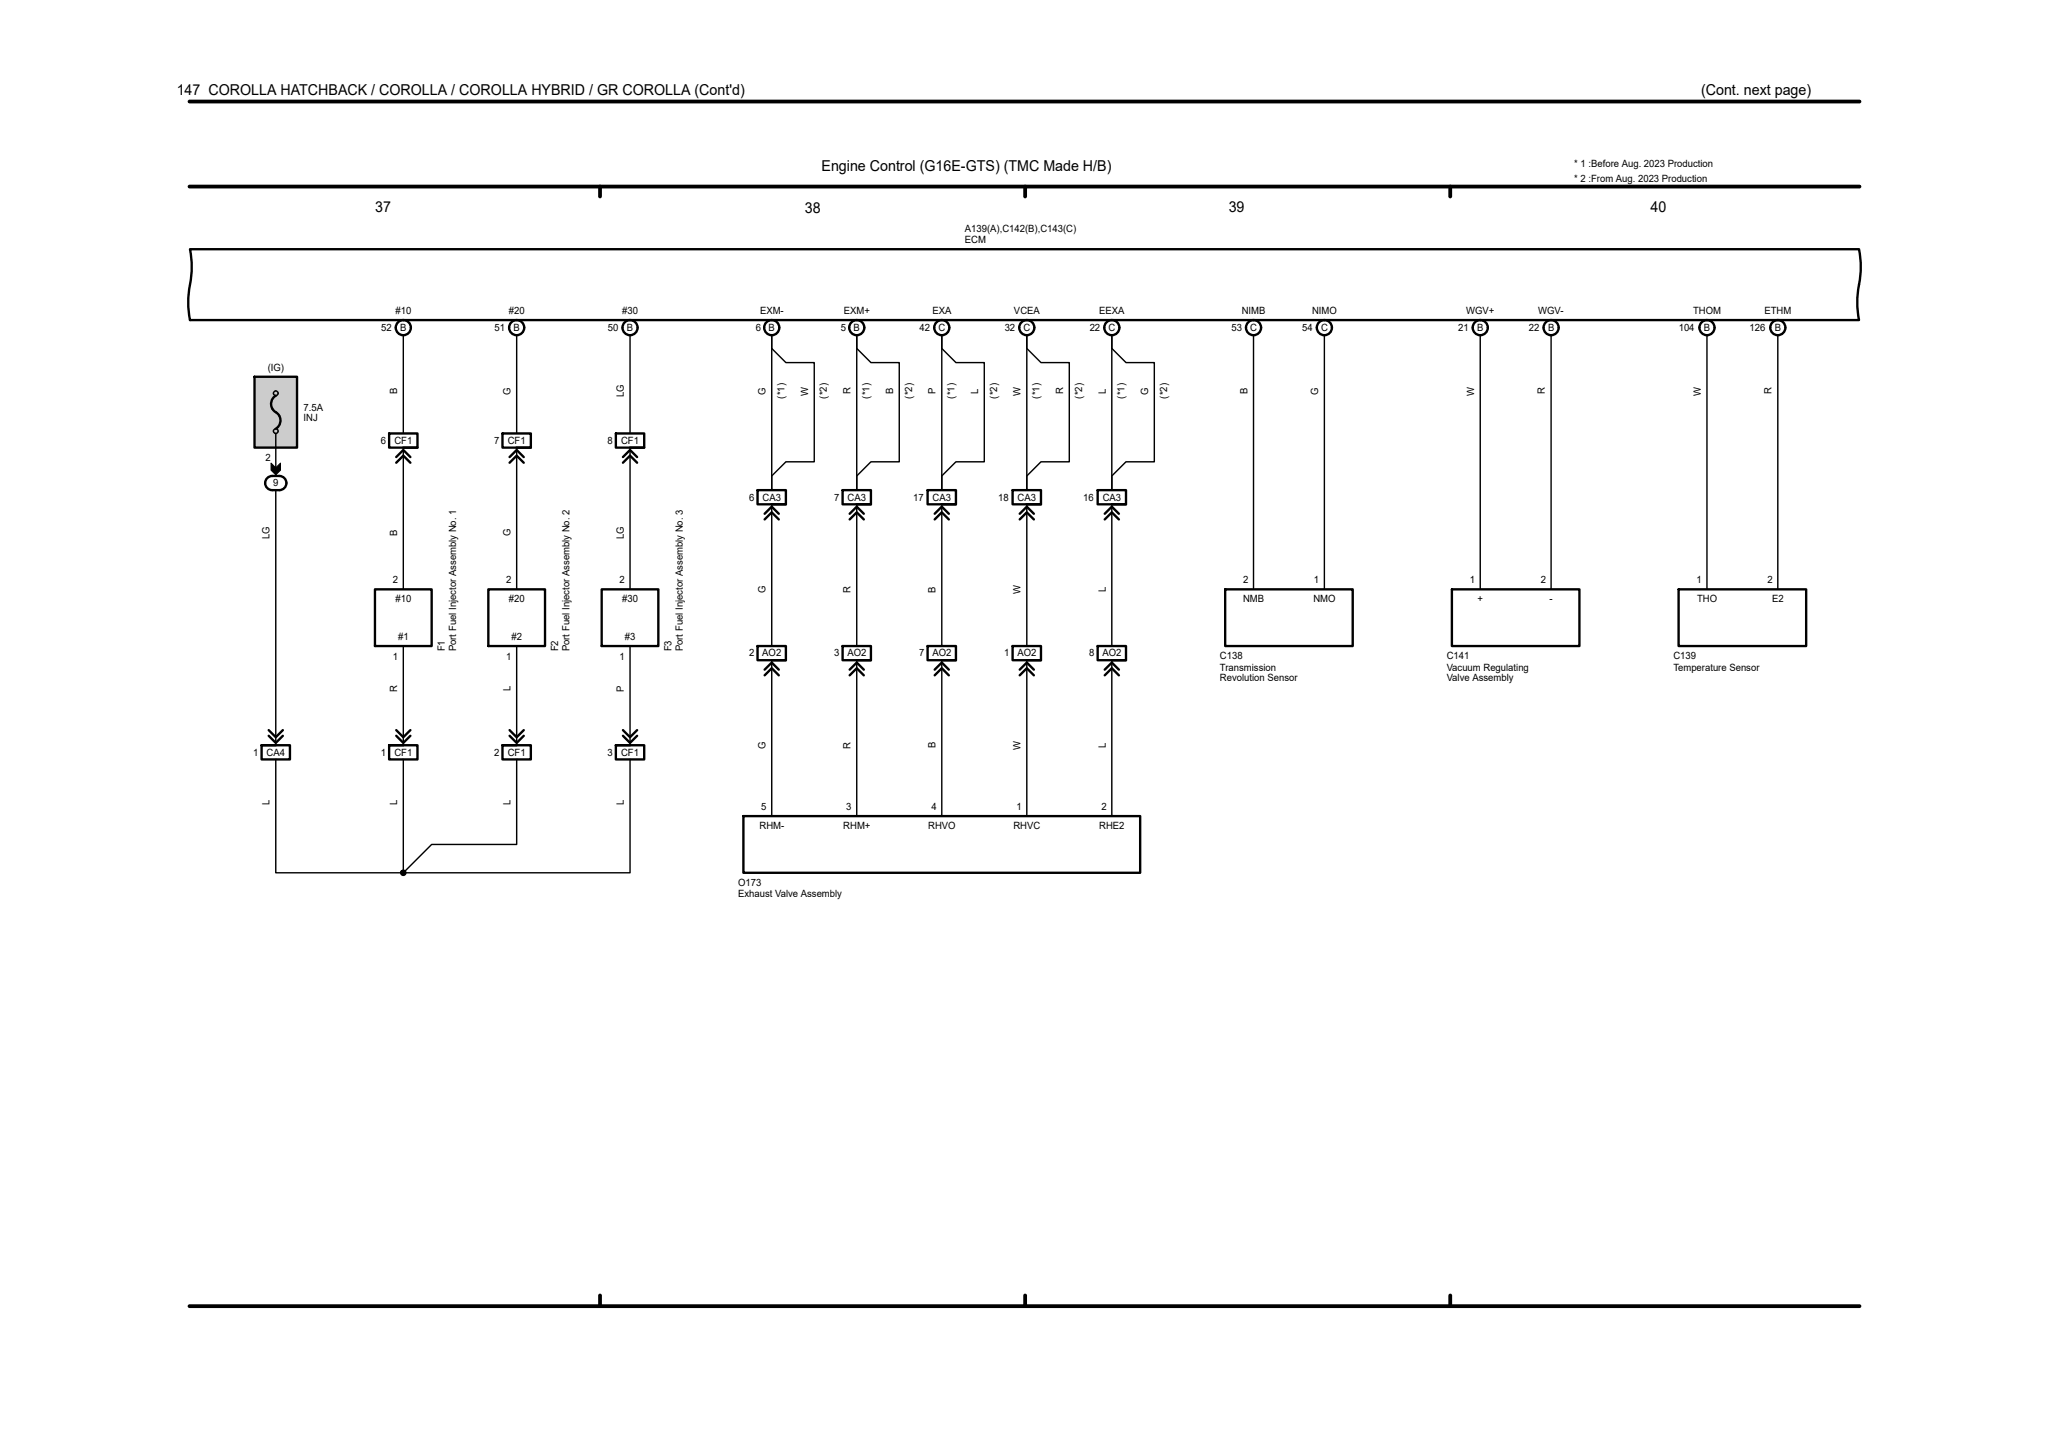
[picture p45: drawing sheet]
<svg xmlns="http://www.w3.org/2000/svg" width="297mm" height="210mm" viewBox="0 0 297 210" stroke-linecap="round" stroke-linejoin="round" font-family="sans-serif">
<defs><g id="words">
<g font-size="2.2">
<text x="25.6" y="13.8">147 COROLLA HATCHBACK / COROLLA / COROLLA HYBRID / GR COROLLA (Cont'd)</text>
<text x="246.6" y="13.8">(Cont. next page)</text>
<text x="119.1" y="24.8">Engine Control (G16E-GTS) (TMC Made H/B)</text>
<text x="54.4" y="30.7">37</text>
<text x="116.7" y="30.8">38</text>
<text x="178.1" y="30.7">39</text>
<text x="239.2" y="30.7">40</text>
</g>
<g font-size="1.5">
<text x="228.2" y="24.3">* 1 :Before Aug. 2023 Production</text>
<text x="228.2" y="26.3">* 2 :From Aug. 2023 Production</text>
<text x="139.9" y="33.6">A139(A),C142(B),C143(C)</text>
<text x="139.9" y="35.2">ECM</text>
<text x="55.3" y="48">52</text>
<text x="57.3" y="45.5">#10</text>
<text x="58" y="48">B</text>
<text x="71.7" y="48">51</text>
<text x="73.8" y="45.5">#20</text>
<text x="74.4" y="48">B</text>
<text x="88.1" y="48">50</text>
<text x="90.2" y="45.5">#30</text>
<text x="90.9" y="48">B</text>
<text x="109.5" y="48">6</text>
<text x="110.2" y="45.5">EXM-</text>
<text x="111.4" y="48">B</text>
<text x="121.9" y="48">5</text>
<text x="122.3" y="45.5">EXM+</text>
<text x="123.7" y="48">B</text>
<text x="133.3" y="48">42</text>
<text x="135.1" y="45.5">EXA</text>
<text x="136" y="48">C</text>
<text x="145.6" y="48">32</text>
<text x="147" y="45.5">VCEA</text>
<text x="148.3" y="48">C</text>
<text x="157.9" y="48">22</text>
<text x="159.3" y="45.5">EEXA</text>
<text x="160.7" y="48">C</text>
<text x="178.5" y="48">53</text>
<text x="180" y="45.5">NIMB</text>
<text x="181.2" y="48">C</text>
<text x="188.8" y="48">54</text>
<text x="190.2" y="45.5">NIMO</text>
<text x="191.5" y="48">C</text>
<text x="211.4" y="48">21</text>
<text x="212.5" y="45.5">WGV+</text>
<text x="214.1" y="48">B</text>
<text x="221.6" y="48">22</text>
<text x="223" y="45.5">WGV-</text>
<text x="224.4" y="48">B</text>
<text x="243.3" y="48">104</text>
<text x="245.4" y="45.5">THOM</text>
<text x="247" y="48">B</text>
<text x="253.6" y="48">126</text>
<text x="255.8" y="45.5">ETHM</text>
<text x="257.2" y="48">B</text>
<text x="38.8" y="53.7">(IG)</text>
<text x="44" y="59.5">7.5A</text>
<text x="57.6" y="57.1" transform="rotate(-90 57.6 57.1)">B</text>
<text x="74" y="57.2" transform="rotate(-90 74 57.2)">G</text>
<text x="90.4" y="57.6" transform="rotate(-90 90.4 57.6)">LG</text>
<text x="111" y="57.2" transform="rotate(-90 111 57.2)">G</text>
<text x="113.7" y="57.8" transform="rotate(-90 113.7 57.8)">(*1)</text>
<text x="117.1" y="57.3" transform="rotate(-90 117.1 57.3)">W</text>
<text x="119.9" y="57.8" transform="rotate(-90 119.9 57.8)">(*2)</text>
<text x="123.3" y="57.2" transform="rotate(-90 123.3 57.2)">R</text>
<text x="126" y="57.8" transform="rotate(-90 126 57.8)">(*1)</text>
<text x="129.5" y="57.1" transform="rotate(-90 129.5 57.1)">B</text>
<text x="132.2" y="57.8" transform="rotate(-90 132.2 57.8)">(*2)</text>
<text x="135.6" y="57.1" transform="rotate(-90 135.6 57.1)">P</text>
<text x="138.4" y="57.8" transform="rotate(-90 138.4 57.8)">(*1)</text>
<text x="141.8" y="57" transform="rotate(-90 141.8 57)">L</text>
<text x="144.5" y="57.8" transform="rotate(-90 144.5 57.8)">(*2)</text>
<text x="147.9" y="57.3" transform="rotate(-90 147.9 57.3)">W</text>
<text x="150.7" y="57.8" transform="rotate(-90 150.7 57.8)">(*1)</text>
<text x="154.1" y="57.2" transform="rotate(-90 154.1 57.2)">R</text>
<text x="156.8" y="57.8" transform="rotate(-90 156.8 57.8)">(*2)</text>
<text x="160.3" y="57" transform="rotate(-90 160.3 57)">L</text>
<text x="163" y="57.8" transform="rotate(-90 163 57.8)">(*1)</text>
<text x="166.4" y="57.2" transform="rotate(-90 166.4 57.2)">G</text>
<text x="169.2" y="57.8" transform="rotate(-90 169.2 57.8)">(*2)</text>
<text x="180.8" y="57.1" transform="rotate(-90 180.8 57.1)">B</text>
<text x="191.1" y="57.2" transform="rotate(-90 191.1 57.2)">G</text>
<text x="213.7" y="57.3" transform="rotate(-90 213.7 57.3)">W</text>
<text x="223.9" y="57.2" transform="rotate(-90 223.9 57.2)">R</text>
<text x="246.5" y="57.3" transform="rotate(-90 246.5 57.3)">W</text>
<text x="256.8" y="57.2" transform="rotate(-90 256.8 57.2)">R</text>
<text x="44" y="61">INJ</text>
<text x="55.2" y="64.3">6</text>
<text x="57.2" y="64.3">CF1</text>
<text x="71.6" y="64.3">7</text>
<text x="73.6" y="64.3">CF1</text>
<text x="88" y="64.3">8</text>
<text x="90" y="64.3">CF1</text>
<text x="38.5" y="66.9">2</text>
<text x="39.6" y="70.5">9</text>
<text x="57.6" y="77.7" transform="rotate(-90 57.6 77.7)">B</text>
<text x="74" y="77.7" transform="rotate(-90 74 77.7)">G</text>
<text x="108.6" y="72.5">6</text>
<text x="110.5" y="72.5">CA3</text>
<text x="120.9" y="72.5">7</text>
<text x="122.9" y="72.5">CA3</text>
<text x="132.4" y="72.5">17</text>
<text x="135.2" y="72.5">CA3</text>
<text x="144.7" y="72.5">18</text>
<text x="147.5" y="72.5">CA3</text>
<text x="157" y="72.5">16</text>
<text x="159.8" y="72.5">CA3</text>
<text x="39.1" y="78.1" transform="rotate(-90 39.1 78.1)">LG</text>
<text x="90.4" y="78.1" transform="rotate(-90 90.4 78.1)">LG</text>
<text x="56.9" y="84.5">2</text>
<text x="57.3" y="87.3">#10</text>
<text x="73.4" y="84.5">2</text>
<text x="73.8" y="87.3">#20</text>
<text x="89.8" y="84.5">2</text>
<text x="90.2" y="87.3">#30</text>
<text x="111" y="85.9" transform="rotate(-90 111 85.9)">G</text>
<text x="123.3" y="85.9" transform="rotate(-90 123.3 85.9)">R</text>
<text x="135.6" y="85.9" transform="rotate(-90 135.6 85.9)">B</text>
<text x="147.9" y="86.1" transform="rotate(-90 147.9 86.1)">W</text>
<text x="160.3" y="85.8" transform="rotate(-90 160.3 85.8)">L</text>
<text x="180.2" y="84.5">2</text>
<text x="180.2" y="87.3">NMB</text>
<text x="190.4" y="87.3">NMO</text>
<text x="190.5" y="84.5">1</text>
<text x="213" y="84.5">1</text>
<text x="214.2" y="87.3">+</text>
<text x="223.3" y="84.5">2</text>
<text x="224.6" y="87.3">-</text>
<text x="245.9" y="84.5">1</text>
<text x="246" y="87.3">THO</text>
<text x="256.2" y="84.5">2</text>
<text x="256.9" y="87.3">E2</text>
<text x="56.9" y="95.6">1</text>
<text x="57.7" y="92.7">#1</text>
<text x="64.5" y="94.4" transform="rotate(-90 64.5 94.4)">F1</text>
<text x="66.1" y="94.4" transform="rotate(-90 66.1 94.4)">Port Fuel Injector Assembly No. 1</text>
<text x="73.4" y="95.6">1</text>
<text x="74.1" y="92.7">#2</text>
<text x="80.9" y="94.4" transform="rotate(-90 80.9 94.4)">F2</text>
<text x="82.6" y="94.4" transform="rotate(-90 82.6 94.4)">Port Fuel Injector Assembly No. 2</text>
<text x="89.8" y="95.6">1</text>
<text x="90.6" y="92.7">#3</text>
<text x="97.3" y="94.4" transform="rotate(-90 97.3 94.4)">F3</text>
<text x="99" y="94.4" transform="rotate(-90 99 94.4)">Port Fuel Injector Assembly No. 3</text>
<text x="108.6" y="95.1">2</text>
<text x="110.5" y="95.1">AO2</text>
<text x="120.9" y="95.1">3</text>
<text x="122.8" y="95.1">AO2</text>
<text x="133.2" y="95.1">7</text>
<text x="135.1" y="95.1">AO2</text>
<text x="145.6" y="95.1">1</text>
<text x="147.5" y="95.1">AO2</text>
<text x="157.9" y="95.1">8</text>
<text x="159.8" y="95.1">AO2</text>
<text x="176.8" y="95.5">C138</text>
<text x="209.7" y="95.5">C141</text>
<text x="242.6" y="95.5">C139</text>
<text x="57.6" y="100.3" transform="rotate(-90 57.6 100.3)">R</text>
<text x="74" y="100.2" transform="rotate(-90 74 100.2)">L</text>
<text x="90.4" y="100.3" transform="rotate(-90 90.4 100.3)">P</text>
<text x="176.8" y="97.2">Transmission</text>
<text x="176.8" y="98.6">Revolution Sensor</text>
<text x="209.7" y="97.2">Vacuum Regulating</text>
<text x="209.7" y="98.6">Valve Assembly</text>
<text x="242.6" y="97.2">Temperature Sensor</text>
<text x="36.7" y="109.5">1</text>
<text x="38.6" y="109.5">CA4</text>
<text x="55.2" y="109.5">1</text>
<text x="57.2" y="109.5">CF1</text>
<text x="71.6" y="109.5">2</text>
<text x="73.6" y="109.5">CF1</text>
<text x="88" y="109.5">3</text>
<text x="90" y="109.5">CF1</text>
<text x="111" y="108.5" transform="rotate(-90 111 108.5)">G</text>
<text x="123.3" y="108.5" transform="rotate(-90 123.3 108.5)">R</text>
<text x="135.6" y="108.5" transform="rotate(-90 135.6 108.5)">B</text>
<text x="147.9" y="108.7" transform="rotate(-90 147.9 108.7)">W</text>
<text x="160.3" y="108.4" transform="rotate(-90 160.3 108.4)">L</text>
<text x="39.1" y="116.6" transform="rotate(-90 39.1 116.6)">L</text>
<text x="57.6" y="116.6" transform="rotate(-90 57.6 116.6)">L</text>
<text x="74" y="116.6" transform="rotate(-90 74 116.6)">L</text>
<text x="90.4" y="116.6" transform="rotate(-90 90.4 116.6)">L</text>
<text x="110.4" y="117.4">5</text>
<text x="122.7" y="117.4">3</text>
<text x="135" y="117.4">4</text>
<text x="147.3" y="117.4">1</text>
<text x="159.6" y="117.4">2</text>
<text x="110.1" y="120.1">RHM-</text>
<text x="122.2" y="120.1">RHM+</text>
<text x="134.5" y="120.1">RHVO</text>
<text x="146.9" y="120.1">RHVC</text>
<text x="159.3" y="120.1">RHE2</text>
<text x="107" y="128.4">O173</text>
<text x="107" y="130">Exhaust Valve Assembly</text>
</g>
</g></defs>
<path d="M27.5 14.7h242M27.5 27h242M87 27v1.5M148.6 27v1.5M210.2 27v1.5M27.5 189.3h242M87 187.7v1.5M148.6 187.7v1.5M210.2 187.7v1.5" fill="none" stroke="#000" stroke-width=".55"/>
<path d="M36.9 54.6h6.2v10.3h-6.2z" fill="#ccc"/>
<g fill="none" stroke="#000" stroke-width=".34">
<path d="M27.5 36.1h242l.2 2.2v1.5l-.5 3.7 .1 1.4 .2 1.5h-242a13.9 13.9 0 0 1 .2-5.9l.1-2.2zM36.9 54.6h6.2v10.3h-6.2zM40 57.3a1.43 1.43 0 0 0 .2 2.6 1.39 1.39 0 0 1-.2 2.2M38.6 69.4l.3-.2a2.22 2.22 0 0 1 2.4 .2 1.03 1.03 0 0 1 .1 1.1 1.03 1.03 0 0 1-.9 .5h-1a1.03 1.03 0 0 1-1-.5 1.03 1.03 0 0 1 .1-1.1zM56.4 62.8h4.1v2.1h-4.1zM57.4 66.2l1.1-1 1 1M57.4 67.1l1.1-1.1 1 1.1M58.5 64.9h2M72.8 62.8h4.1v2.1h-4.1zM73.9 66.2l1-1 1 1M73.9 67.1l1-1.1 1 1.1M74.9 64.9h2"/>
<path d="M89.3 62.8h4.1v2.1h-4.1zM90.3 66.2l1-1 1 1M90.3 67.1l1-1.1 1 1.1M91.3 64.9h2.1M109.8 71h4.1v2.1h-4.1zM110.8 74.5l1.1-1.1 1 1.1M110.8 75.3l1.1-1 1 1M111.9 73.1h2M122.1 71h4.1v2.1h-4.1zM123.2 75.3l1-1 1 1M123.2 74.5l1-1.1 1 1.1M124.2 73.1h2"/>
<path d="M134.5 71h4.1v2.1h-4.1zM135.5 74.5l1-1.1 1 1.1M135.5 75.3l1-1 1 1M136.5 73.1h2.1M146.8 71h4.1v2.1h-4.1zM147.8 75.3l1-1 1.1 1M147.8 74.5l1-1.1 1.1 1.1M148.8 73.1h2.1M159.1 71h4.1v2.1h-4.1zM160.1 75.3l1.1-1 1 1M160.1 74.5l1.1-1.1 1 1.1M161.2 73.1h2"/>
<path d="M54.4 85.4h8.2v8.2h-8.2zM70.8 85.4h8.2v8.2h-8.2zM87.2 85.4h8.2v8.2h-8.2zM109.8 93.6h4.1v2.1h-4.1zM110.8 97.9l1.1-1.1 1 1.1M110.8 97.1l1.1-1.1 1 1.1M111.9 95.7h2M122.1 93.6h4.1v2.1h-4.1zM123.2 97.9l1-1.1 1 1.1M123.2 97.1l1-1.1 1 1.1M124.2 95.7h2M134.5 93.6h4.1v2.1h-4.1z"/>
<path d="M135.5 97.1l1-1.1 1 1.1M135.5 97.9l1-1.1 1 1.1M136.5 95.7h2.1M146.8 93.6h4.1v2.1h-4.1zM147.8 97.1l1-1.1 1.1 1.1M147.8 97.9l1-1.1 1.1 1.1M148.8 95.7h2.1M159.1 93.6h4.1v2.1h-4.1zM160.1 97.1l1.1-1.1 1 1.1M160.1 97.9l1.1-1.1 1 1.1M161.2 95.7h2M177.6 85.4h18.5v8.2h-18.5z"/>
<path d="M210.5 85.4h18.4v8.2h-18.4zM243.3 85.4h18.5v8.2h-18.5zM37.9 108h4.1v2.1h-4.1zM37.9 108h2.1M38.9 105.8l1.1 1 1-1M38.9 106.6l1.1 1.1 1-1.1M56.4 108h4.1v2.1h-4.1zM56.4 108h2.1M57.4 105.8l1.1 1 1-1M57.4 106.6l1.1 1.1 1-1.1M72.8 108h4.1v2.1h-4.1zM72.8 108h2.1"/>
<path d="M73.9 105.8l1 1 1-1M73.9 106.6l1 1.1 1-1.1M89.3 108h4.1v2.1h-4.1zM89.3 108h2M90.3 105.8l1 1 1-1M90.3 106.6l1 1.1 1-1.1M107.8 118.3h57.5v8.2h-57.5z"/>
<circle cx="58.5" cy="47.5" r="1.1"/>
<circle cx="74.9" cy="47.5" r="1.1"/>
<circle cx="91.3" cy="47.5" r="1.1"/>
<circle cx="111.9" cy="47.5" r="1.1"/>
<circle cx="124.2" cy="47.5" r="1.09"/>
<circle cx="136.5" cy="47.5" r="1.1"/>
<circle cx="148.8" cy="47.5" r="1.1"/>
<circle cx="161.2" cy="47.5" r="1.1"/>
<circle cx="181.7" cy="47.5" r="1.09"/>
<circle cx="192" cy="47.5" r="1.1"/>
<circle cx="214.6" cy="47.5" r="1.1"/>
<circle cx="224.8" cy="47.5" r="1.1"/>
<circle cx="247.4" cy="47.5" r="1.1"/>
<circle cx="257.7" cy="47.5" r="1.1"/>
</g>
<g fill="none" stroke="#000" stroke-width=".21">
<path d="M58.5 48.6v14.2M74.9 48.6v14.2M91.3 48.6v14.2M111.9 48.6v1.9l2 2.1h4.1v14.3h-4.1l-2 2.1v2zM124.2 48.6v1.9l2 2.1h4.1v14.3h-4.1l-2 2.1v2zM136.5 48.6v1.9l2.1 2.1h4.1v14.3h-4.1l-2.1 2.1v2zM148.8 48.6v1.9l2.1 2.1h4.1v14.3h-4.1l-2.1 2.1v2zM161.2 48.6v1.9l2 2.1h4.1v14.3h-4.1l-2 2.1v2zM181.7 48.6v36.8M192 48.6v36.8M214.6 48.6v36.8M224.8 48.6v36.8"/>
<path d="M247.4 48.6v36.8M257.7 48.6v36.8M40 71v37M40 62.8v6.2M58.5 64.9v20.5M74.9 64.9v20.5M91.3 64.9v20.5M111.9 73.1v20.5M124.2 73.1v20.5M136.5 73.1v20.5M148.8 73.1v20.5M161.2 73.1v20.5"/>
<path d="M58.5 93.6v14.4M74.9 93.6v14.4M91.3 93.6v14.4M111.9 95.7v22.6M124.2 95.7v22.6M136.5 95.7v22.6M148.8 95.7v22.6M161.2 95.7v22.6M40 110.1v16.4h18.5M58.5 110.1v16.4M74.9 110.1v12.3h-12.3l-4.1 4.1M91.3 110.1v16.4h-32.8"/>
<path d="M58.2 126.2a.38 .38 0 0 0 .1 .7 .38 .38 0 0 0 .5-.4 .38 .38 0 0 0-.5-.3h-.1l.2 .5h.1l.2-.2-.2-.2h-.1l.1 .2"/>
<circle cx="40" cy="57" r=".34"/>
<circle cx="40" cy="62.5" r=".34"/>
</g>
<path d="M39.3 67.1l.7 .7 .7-.7v1l-.7 .7-.7-.7z" fill="#000"/>
<path d="M39.3 67.1l.7 .7 .7-.7v1l-.7 .7-.7-.7z" fill="none" stroke="#000" stroke-width=".14"/>
<use href="#words"/>
</svg>
